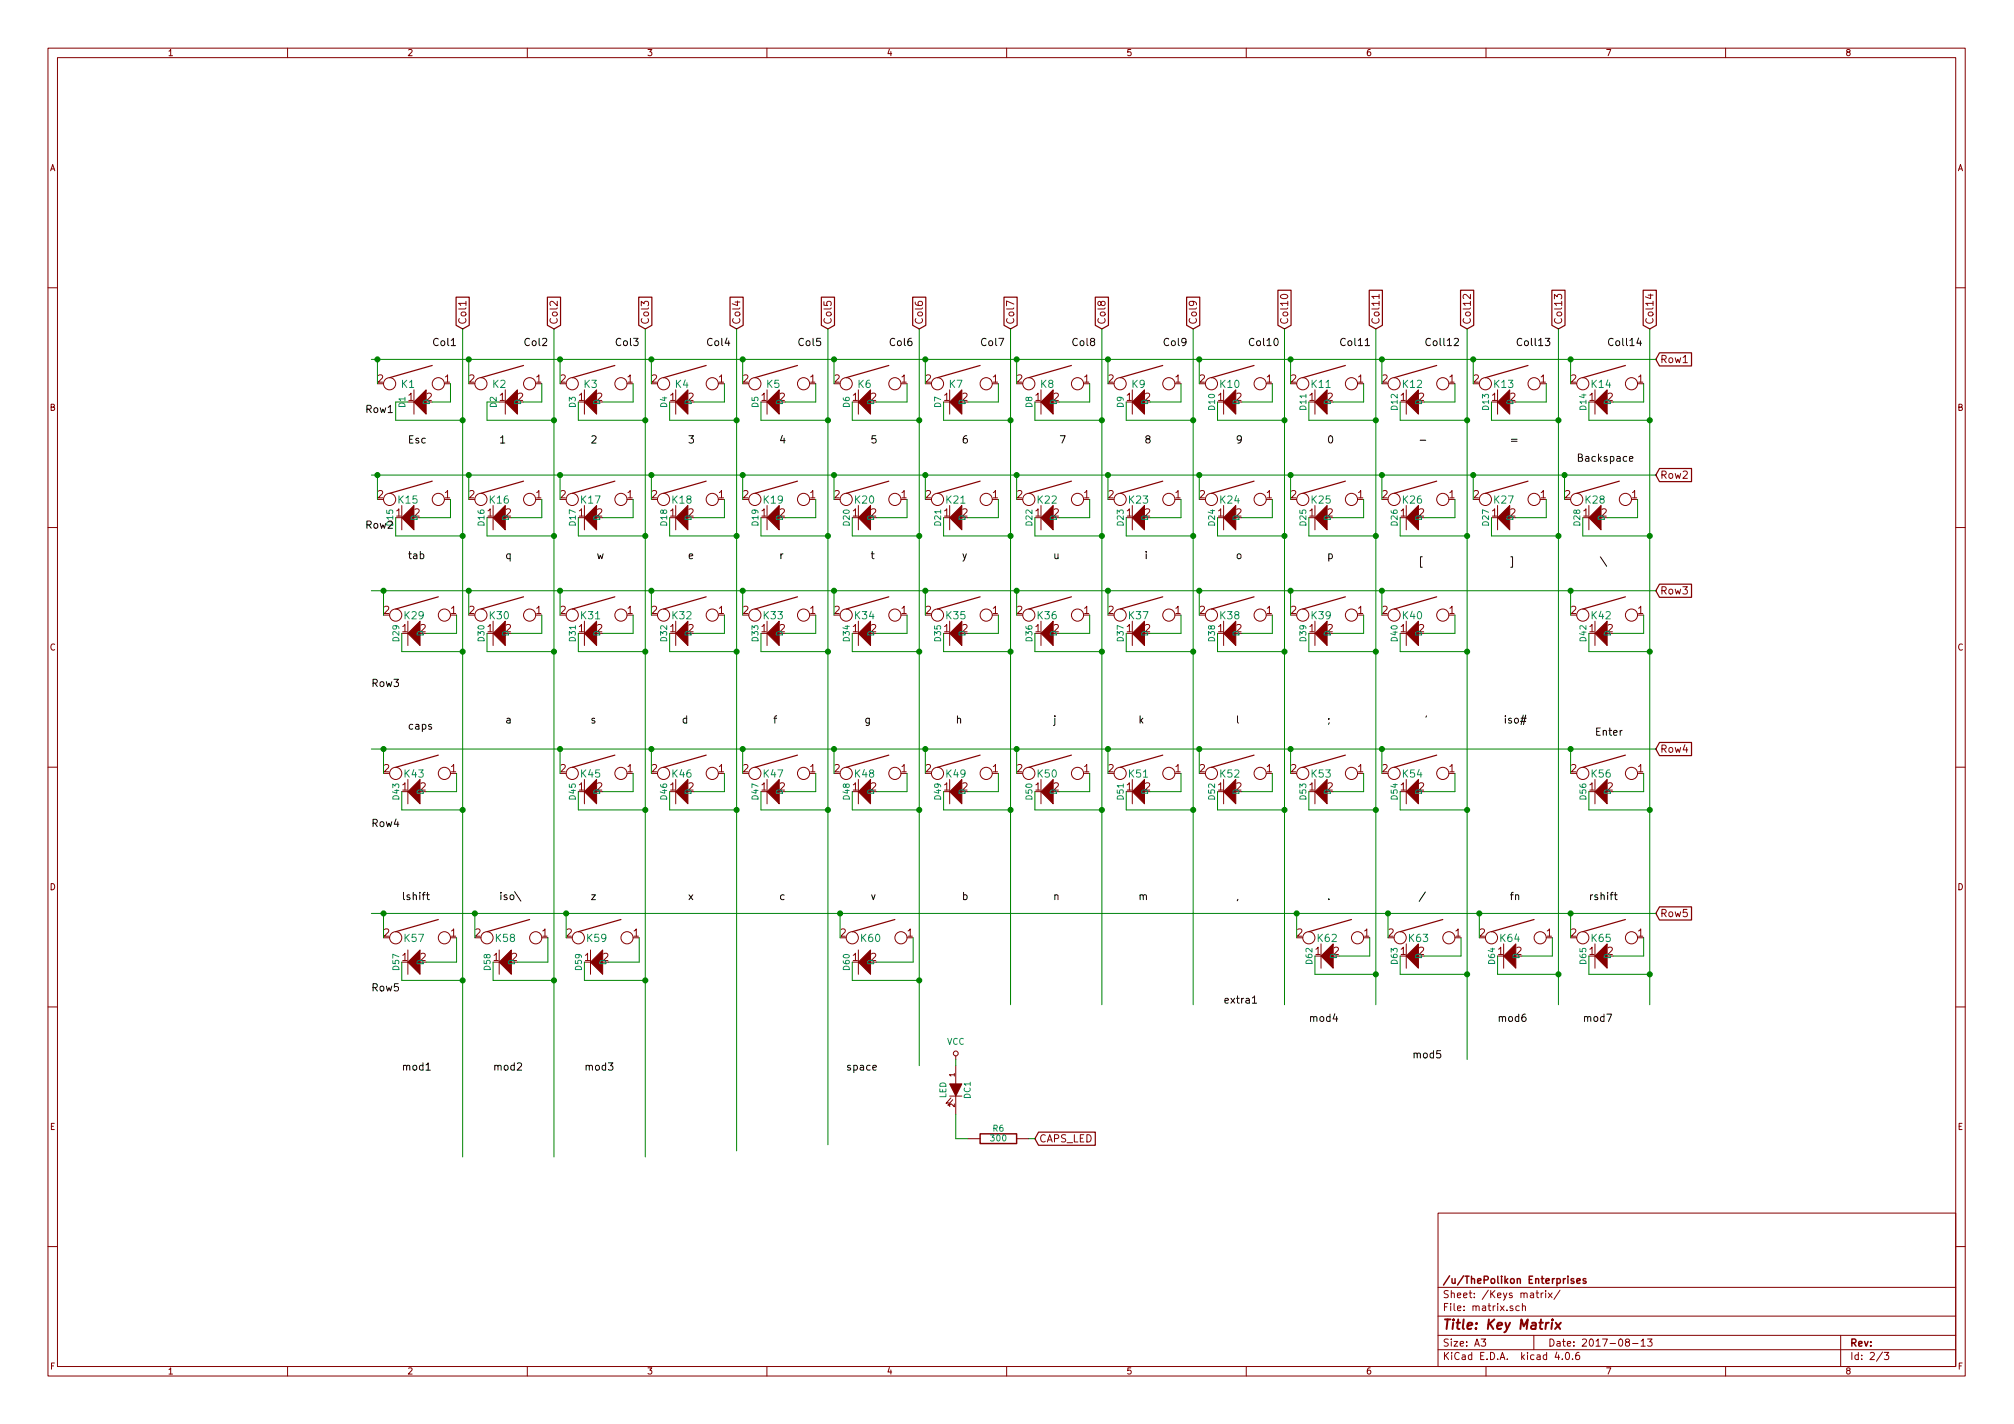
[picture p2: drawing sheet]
<svg xmlns="http://www.w3.org/2000/svg" width="420mm" height="297mm" viewBox="0 0 420 297" stroke-linecap="round" stroke-linejoin="round" font-family="sans-serif">
<defs><g id="words">
<text font-size="2.8" fill="#840000" x="301" y="277.3">Title: Key Matrix</text>
<g font-size="2.1" fill="#840000">
<text x="97.3" y="67.7" transform="rotate(-90 97.3 67.7)">Col1</text>
<text x="116.3" y="67.7" transform="rotate(-90 116.3 67.7)">Col2</text>
<text x="135.4" y="67.7" transform="rotate(-90 135.4 67.7)">Col3</text>
<text x="154.4" y="67.7" transform="rotate(-90 154.4 67.7)">Col4</text>
<text x="173.5" y="67.7" transform="rotate(-90 173.5 67.7)">Col5</text>
<text x="192.5" y="67.7" transform="rotate(-90 192.5 67.7)">Col6</text>
<text x="211.6" y="67.7" transform="rotate(-90 211.6 67.7)">Col7</text>
<text x="230.6" y="67.7" transform="rotate(-90 230.6 67.7)">Col8</text>
<text x="249.7" y="67.7" transform="rotate(-90 249.7 67.7)">Col9</text>
<text x="268.7" y="67.7" transform="rotate(-90 268.7 67.7)">Col10</text>
<text x="287.8" y="67.7" transform="rotate(-90 287.8 67.7)">Col11</text>
<text x="306.8" y="67.7" transform="rotate(-90 306.8 67.7)">Col12</text>
<text x="325.9" y="67.7" transform="rotate(-90 325.9 67.7)">Col13</text>
<text x="344.9" y="67.7" transform="rotate(-90 344.9 67.7)">Col14</text>
<text x="346.4" y="75.7">Row1</text>
<text x="78.8" y="79.8">2</text>
<text x="85.1" y="83.6">1</text>
<text x="89" y="83.6">2</text>
<text x="92.8" y="79.8">1</text>
<text x="97.8" y="79.8">2</text>
<text x="104.2" y="83.6">1</text>
<text x="108" y="83.6">2</text>
<text x="111.8" y="79.8">1</text>
<text x="116.9" y="79.8">2</text>
<text x="120.7" y="83.6">1</text>
<text x="124.5" y="83.6">2</text>
<text x="130.9" y="79.8">1</text>
<text x="135.9" y="79.8">2</text>
<text x="139.8" y="83.6">1</text>
<text x="143.6" y="83.6">2</text>
<text x="149.9" y="79.8">1</text>
<text x="155" y="79.8">2</text>
<text x="158.8" y="83.6">1</text>
<text x="162.6" y="83.6">2</text>
<text x="169" y="79.8">1</text>
<text x="174" y="79.8">2</text>
<text x="177.9" y="83.6">1</text>
<text x="181.7" y="83.6">2</text>
<text x="188" y="79.8">1</text>
<text x="193.1" y="79.8">2</text>
<text x="196.9" y="83.6">1</text>
<text x="200.7" y="83.6">2</text>
<text x="207.1" y="79.8">1</text>
<text x="212.1" y="79.8">2</text>
<text x="216" y="83.6">1</text>
<text x="219.8" y="83.6">2</text>
<text x="226.1" y="79.8">1</text>
<text x="231.2" y="79.8">2</text>
<text x="235" y="83.6">1</text>
<text x="238.8" y="83.6">2</text>
<text x="245.2" y="79.8">1</text>
<text x="250.2" y="79.8">2</text>
<text x="254.1" y="83.6">1</text>
<text x="257.9" y="83.6">2</text>
<text x="264.2" y="79.8">1</text>
<text x="269.3" y="79.8">2</text>
<text x="273.1" y="83.6">1</text>
<text x="276.9" y="83.6">2</text>
<text x="283.3" y="79.8">1</text>
<text x="288.3" y="79.8">2</text>
<text x="292.2" y="83.6">1</text>
<text x="296" y="83.6">2</text>
<text x="302.3" y="79.8">1</text>
<text x="307.4" y="79.8">2</text>
<text x="311.2" y="83.6">1</text>
<text x="315" y="83.6">2</text>
<text x="321.4" y="79.8">1</text>
<text x="327.7" y="79.8">2</text>
<text x="331.5" y="83.6">1</text>
<text x="335.3" y="83.6">2</text>
<text x="341.7" y="79.8">1</text>
<text x="346.4" y="99.9">Row2</text>
<text x="78.8" y="103.9">2</text>
<text x="82.6" y="107.7">1</text>
<text x="86.4" y="107.7">2</text>
<text x="92.8" y="103.9">1</text>
<text x="97.8" y="103.9">2</text>
<text x="101.7" y="107.7">1</text>
<text x="105.5" y="107.7">2</text>
<text x="111.8" y="103.9">1</text>
<text x="116.9" y="103.9">2</text>
<text x="120.7" y="107.7">1</text>
<text x="124.5" y="107.7">2</text>
<text x="130.9" y="103.9">1</text>
<text x="135.9" y="103.9">2</text>
<text x="139.8" y="107.7">1</text>
<text x="143.6" y="107.7">2</text>
<text x="149.9" y="103.9">1</text>
<text x="155" y="103.9">2</text>
<text x="158.8" y="107.7">1</text>
<text x="162.6" y="107.7">2</text>
<text x="169" y="103.9">1</text>
<text x="174" y="103.9">2</text>
<text x="177.9" y="107.7">1</text>
<text x="181.7" y="107.7">2</text>
<text x="188" y="103.9">1</text>
<text x="193.1" y="103.9">2</text>
<text x="196.9" y="107.7">1</text>
<text x="200.7" y="107.7">2</text>
<text x="207.1" y="103.9">1</text>
<text x="212.1" y="103.9">2</text>
<text x="216" y="107.7">1</text>
<text x="219.8" y="107.7">2</text>
<text x="226.1" y="103.9">1</text>
<text x="231.2" y="103.9">2</text>
<text x="235" y="107.7">1</text>
<text x="238.8" y="107.7">2</text>
<text x="245.2" y="103.9">1</text>
<text x="250.2" y="103.9">2</text>
<text x="254.1" y="107.7">1</text>
<text x="257.9" y="107.7">2</text>
<text x="264.2" y="103.9">1</text>
<text x="269.3" y="103.9">2</text>
<text x="273.1" y="107.7">1</text>
<text x="276.9" y="107.7">2</text>
<text x="283.3" y="103.9">1</text>
<text x="288.3" y="103.9">2</text>
<text x="292.2" y="107.7">1</text>
<text x="296" y="107.7">2</text>
<text x="302.3" y="103.9">1</text>
<text x="307.4" y="103.9">2</text>
<text x="311.2" y="107.7">1</text>
<text x="315" y="107.7">2</text>
<text x="321.4" y="103.9">1</text>
<text x="326.4" y="103.9">2</text>
<text x="330.3" y="107.7">1</text>
<text x="334.1" y="107.7">2</text>
<text x="340.4" y="103.9">1</text>
<text x="346.4" y="124">Row3</text>
<text x="80.1" y="128.1">2</text>
<text x="83.9" y="131.9">1</text>
<text x="87.7" y="131.9">2</text>
<text x="94" y="128.1">1</text>
<text x="97.8" y="128.1">2</text>
<text x="101.7" y="131.9">1</text>
<text x="105.5" y="131.9">2</text>
<text x="111.8" y="128.1">1</text>
<text x="116.9" y="128.1">2</text>
<text x="120.7" y="131.9">1</text>
<text x="124.5" y="131.9">2</text>
<text x="130.9" y="128.1">1</text>
<text x="135.9" y="128.1">2</text>
<text x="139.8" y="131.9">1</text>
<text x="143.6" y="131.9">2</text>
<text x="149.9" y="128.1">1</text>
<text x="155" y="128.1">2</text>
<text x="158.8" y="131.9">1</text>
<text x="162.6" y="131.9">2</text>
<text x="169" y="128.1">1</text>
<text x="174" y="128.1">2</text>
<text x="177.9" y="131.9">1</text>
<text x="181.7" y="131.9">2</text>
<text x="188" y="128.1">1</text>
<text x="193.1" y="128.1">2</text>
<text x="196.9" y="131.9">1</text>
<text x="200.7" y="131.9">2</text>
<text x="207.1" y="128.1">1</text>
<text x="212.1" y="128.1">2</text>
<text x="216" y="131.9">1</text>
<text x="219.8" y="131.9">2</text>
<text x="226.1" y="128.1">1</text>
<text x="231.2" y="128.1">2</text>
<text x="235" y="131.9">1</text>
<text x="238.8" y="131.9">2</text>
<text x="245.2" y="128.1">1</text>
<text x="250.2" y="128.1">2</text>
<text x="254.1" y="131.9">1</text>
<text x="257.9" y="131.9">2</text>
<text x="264.2" y="128.1">1</text>
<text x="269.3" y="128.1">2</text>
<text x="273.1" y="131.9">1</text>
<text x="276.9" y="131.9">2</text>
<text x="283.3" y="128.1">1</text>
<text x="288.3" y="128.1">2</text>
<text x="292.2" y="131.9">1</text>
<text x="296" y="131.9">2</text>
<text x="302.3" y="128.1">1</text>
<text x="327.7" y="128.1">2</text>
<text x="331.5" y="131.9">1</text>
<text x="335.3" y="131.9">2</text>
<text x="341.7" y="128.1">1</text>
<text x="80.1" y="161.1">2</text>
<text x="94" y="161.1">1</text>
<text x="116.9" y="161.1">2</text>
<text x="130.9" y="161.1">1</text>
<text x="135.9" y="161.1">2</text>
<text x="149.9" y="161.1">1</text>
<text x="155" y="161.1">2</text>
<text x="169" y="161.1">1</text>
<text x="174" y="161.1">2</text>
<text x="188" y="161.1">1</text>
<text x="193.1" y="161.1">2</text>
<text x="207.1" y="161.1">1</text>
<text x="212.1" y="161.1">2</text>
<text x="226.1" y="161.1">1</text>
<text x="231.2" y="161.1">2</text>
<text x="245.2" y="161.1">1</text>
<text x="250.2" y="161.1">2</text>
<text x="264.2" y="161.1">1</text>
<text x="269.3" y="161.1">2</text>
<text x="283.3" y="161.1">1</text>
<text x="288.3" y="161.1">2</text>
<text x="302.3" y="161.1">1</text>
<text x="327.7" y="161.1">2</text>
<text x="341.7" y="161.1">1</text>
<text x="346.4" y="157">Row4</text>
<text x="83.9" y="164.9">1</text>
<text x="87.7" y="164.9">2</text>
<text x="120.7" y="164.9">1</text>
<text x="124.5" y="164.9">2</text>
<text x="139.8" y="164.9">1</text>
<text x="143.6" y="164.9">2</text>
<text x="158.8" y="164.9">1</text>
<text x="162.6" y="164.9">2</text>
<text x="177.9" y="164.9">1</text>
<text x="181.7" y="164.9">2</text>
<text x="196.9" y="164.9">1</text>
<text x="200.7" y="164.9">2</text>
<text x="216" y="164.9">1</text>
<text x="219.8" y="164.9">2</text>
<text x="235" y="164.9">1</text>
<text x="238.8" y="164.9">2</text>
<text x="254.1" y="164.9">1</text>
<text x="257.9" y="164.9">2</text>
<text x="273.1" y="164.9">1</text>
<text x="276.9" y="164.9">2</text>
<text x="292.2" y="164.9">1</text>
<text x="296" y="164.9">2</text>
<text x="331.5" y="164.9">1</text>
<text x="335.3" y="164.9">2</text>
<text x="346.4" y="191.3">Row5</text>
<text x="80.1" y="195.4">2</text>
<text x="94" y="195.4">1</text>
<text x="99.1" y="195.4">2</text>
<text x="113.1" y="195.4">1</text>
<text x="118.2" y="195.4">2</text>
<text x="132.1" y="195.4">1</text>
<text x="175.3" y="195.4">2</text>
<text x="189.3" y="195.4">1</text>
<text x="270.6" y="195.4">2</text>
<text x="284.5" y="195.4">1</text>
<text x="289.6" y="195.4">2</text>
<text x="303.6" y="195.4">1</text>
<text x="308.7" y="195.4">2</text>
<text x="322.6" y="195.4">1</text>
<text x="327.7" y="195.4">2</text>
<text x="341.7" y="195.4">1</text>
<text x="83.9" y="200.4">1</text>
<text x="87.7" y="200.4">2</text>
<text x="102.9" y="200.4">1</text>
<text x="106.7" y="200.4">2</text>
<text x="122" y="200.4">1</text>
<text x="125.8" y="200.4">2</text>
<text x="177.9" y="200.4">1</text>
<text x="181.7" y="200.4">2</text>
<text x="274.4" y="199.2">1</text>
<text x="278.2" y="199.2">2</text>
<text x="292.2" y="199.2">1</text>
<text x="296" y="199.2">2</text>
<text x="312.5" y="199.2">1</text>
<text x="316.3" y="199.2">2</text>
<text x="331.5" y="199.2">1</text>
<text x="335.3" y="199.2">2</text>
<text x="216.8" y="238.3">CAPS_LED</text>
<text x="301" y="267.8">/u/ThePolikon Enterprises</text>
<text x="301" y="273.5">File: matrix.sch</text>
<text x="301" y="270.8">Sheet: /Keys matrix/</text>
<text x="301" y="280.9">Size: A3</text>
<text x="323" y="280.9">Date: 2017-08-13</text>
<text x="386" y="280.9">Rev:</text>
<text x="301" y="283.7">KiCad E.D.A. kicad 4.0.6</text>
<text x="386" y="283.7">Id: 2/3</text>
</g>
<g font-size="2.1">
<text x="90.2" y="72.2">Col1</text>
<text x="109.2" y="72.2">Col2</text>
<text x="128.3" y="72.2">Col3</text>
<text x="147.3" y="72.2">Col4</text>
<text x="166.4" y="72.2">Col5</text>
<text x="185.4" y="72.2">Col6</text>
<text x="204.5" y="72.2">Col7</text>
<text x="223.5" y="72.2">Col8</text>
<text x="242.6" y="72.2">Col9</text>
<text x="260.3" y="72.2">Col10</text>
<text x="279.4" y="72.2">Col11</text>
<text x="297.2" y="72.2">Coll12</text>
<text x="316.2" y="72.2">Coll13</text>
<text x="335.3" y="72.2">Coll14</text>
<text x="76.2" y="86.1">Row1</text>
<text x="85.1" y="92.5">Esc</text>
<text x="104.1" y="92.5">1</text>
<text x="123.2" y="92.5">2</text>
<text x="143.5" y="92.5">3</text>
<text x="162.6" y="92.5">4</text>
<text x="181.6" y="92.5">5</text>
<text x="200.7" y="92.5">6</text>
<text x="221" y="92.5">7</text>
<text x="238.8" y="92.5">8</text>
<text x="257.8" y="92.5">9</text>
<text x="276.9" y="92.5">0</text>
<text x="315" y="92.5">=</text>
<text x="328.9" y="96.3">Backspace</text>
<text x="76.2" y="110.3">Row2</text>
<text x="85.1" y="116.6">tab</text>
<text x="105.4" y="116.6">q</text>
<text x="124.5" y="116.6">w</text>
<text x="143.5" y="116.6">e</text>
<text x="162.6" y="116.6">r</text>
<text x="181.6" y="116.6">t</text>
<text x="200.7" y="116.6">y</text>
<text x="219.7" y="116.6">u</text>
<text x="238.8" y="116.6">i</text>
<text x="257.8" y="116.6">o</text>
<text x="276.9" y="116.6">p</text>
<text x="295.9" y="117.9">[</text>
<text x="315" y="117.9">]</text>
<text x="334" y="117.9">\</text>
<text x="77.5" y="143.3">Row3</text>
<text x="85.1" y="152.2">caps</text>
<text x="105.4" y="150.9">a</text>
<text x="123.2" y="150.9">s</text>
<text x="142.2" y="150.9">d</text>
<text x="161.3" y="150.9">f</text>
<text x="180.3" y="150.9">g</text>
<text x="199.4" y="150.9">h</text>
<text x="219.7" y="150.9">j</text>
<text x="237.5" y="150.9">k</text>
<text x="257.8" y="150.9">l</text>
<text x="276.9" y="150.9">;</text>
<text x="297.2" y="150.9">'</text>
<text x="313.7" y="150.9">iso#</text>
<text x="332.7" y="153.5">Enter</text>
<text x="77.5" y="172.5">Row4</text>
<text x="83.8" y="187.7">lshift</text>
<text x="104.1" y="187.7">iso\</text>
<text x="123.2" y="187.7">z</text>
<text x="143.5" y="187.7">x</text>
<text x="162.6" y="187.7">c</text>
<text x="181.6" y="187.7">v</text>
<text x="200.7" y="187.7">b</text>
<text x="219.7" y="187.7">n</text>
<text x="237.5" y="187.7">m</text>
<text x="257.8" y="187.7">,</text>
<text x="276.9" y="187.7">.</text>
<text x="315" y="187.7">fn</text>
<text x="331.5" y="187.7">rshift</text>
<text x="77.5" y="206.8">Row5</text>
<text x="255.3" y="209.3">extra1</text>
<text x="273" y="213.1">mod4</text>
<text x="312.4" y="213.1">mod6</text>
<text x="330.2" y="213.1">mod7</text>
<text x="294.6" y="220.8">mod5</text>
<text x="83.8" y="223.3">mod1</text>
<text x="102.9" y="223.3">mod2</text>
<text x="121.9" y="223.3">mod3</text>
<text x="176.5" y="223.3">space</text>
</g>
<g font-size="2.1" fill="#008484">
<text x="83.7" y="80.9">K1</text>
<text x="102.8" y="80.9">K2</text>
<text x="121.8" y="80.9">K3</text>
<text x="140.9" y="80.9">K4</text>
<text x="159.9" y="80.9">K5</text>
<text x="179" y="80.9">K6</text>
<text x="198" y="80.9">K7</text>
<text x="217.1" y="80.9">K8</text>
<text x="236.1" y="80.9">K9</text>
<text x="254.6" y="80.9">K10</text>
<text x="273.7" y="80.9">K11</text>
<text x="292.7" y="80.9">K12</text>
<text x="311.8" y="80.9">K13</text>
<text x="332.1" y="80.9">K14</text>
<text x="83.2" y="105">K15</text>
<text x="102.2" y="105">K16</text>
<text x="121.3" y="105">K17</text>
<text x="140.3" y="105">K18</text>
<text x="159.4" y="105">K19</text>
<text x="178.4" y="105">K20</text>
<text x="197.5" y="105">K21</text>
<text x="216.5" y="105">K22</text>
<text x="235.6" y="105">K23</text>
<text x="254.6" y="105">K24</text>
<text x="273.7" y="105">K25</text>
<text x="292.7" y="105">K26</text>
<text x="311.8" y="105">K27</text>
<text x="330.8" y="105">K28</text>
<text x="84.4" y="129.2">K29</text>
<text x="102.2" y="129.2">K30</text>
<text x="121.3" y="129.2">K31</text>
<text x="140.3" y="129.2">K32</text>
<text x="159.4" y="129.2">K33</text>
<text x="178.4" y="129.2">K34</text>
<text x="197.5" y="129.2">K35</text>
<text x="216.5" y="129.2">K36</text>
<text x="235.6" y="129.2">K37</text>
<text x="254.6" y="129.2">K38</text>
<text x="273.7" y="129.2">K39</text>
<text x="292.7" y="129.2">K40</text>
<text x="332.1" y="129.2">K42</text>
<text x="84.4" y="162.2">K43</text>
<text x="121.3" y="162.2">K45</text>
<text x="140.3" y="162.2">K46</text>
<text x="159.4" y="162.2">K47</text>
<text x="178.4" y="162.2">K48</text>
<text x="197.5" y="162.2">K49</text>
<text x="216.5" y="162.2">K50</text>
<text x="235.6" y="162.2">K51</text>
<text x="254.6" y="162.2">K52</text>
<text x="273.7" y="162.2">K53</text>
<text x="292.7" y="162.2">K54</text>
<text x="332.1" y="162.2">K56</text>
<text x="84.4" y="196.5">K57</text>
<text x="103.5" y="196.5">K58</text>
<text x="122.5" y="196.5">K59</text>
<text x="179.7" y="196.5">K60</text>
<text x="274.9" y="196.5">K62</text>
<text x="294" y="196.5">K63</text>
<text x="313" y="196.5">K64</text>
<text x="332.1" y="196.5">K65</text>
</g>
<g font-size="1.8" fill="#840000">
<text x="35" y="11.7">1</text>
<text x="85" y="11.7">2</text>
<text x="135" y="11.7">3</text>
<text x="185" y="11.7">4</text>
<text x="235" y="11.7">5</text>
<text x="285" y="11.7">6</text>
<text x="335" y="11.7">7</text>
<text x="385" y="11.7">8</text>
<text x="10.4" y="35.7">A</text>
<text x="408.4" y="35.7">A</text>
<text x="10.4" y="85.7">B</text>
<text x="408.4" y="85.7">B</text>
<text x="10.4" y="135.7">C</text>
<text x="408.4" y="135.7">C</text>
<text x="10.4" y="185.7">D</text>
<text x="408.4" y="185.7">D</text>
<text x="10.4" y="235.7">E</text>
<text x="408.4" y="235.7">E</text>
<text x="10.5" y="285.7">F</text>
<text x="35" y="286.7">1</text>
<text x="85" y="286.7">2</text>
<text x="135" y="286.7">3</text>
<text x="185" y="286.7">4</text>
<text x="235" y="286.7">5</text>
<text x="285" y="286.7">6</text>
<text x="335" y="286.7">7</text>
<text x="385" y="286.7">8</text>
<text x="408.5" y="285.7">F</text>
</g>
<g font-size="1.8" fill="#008484">
<text x="84.5" y="85" transform="rotate(-90 84.5 85)">D1</text>
<text x="89.6" y="84.5" transform="rotate(-90 89.6 84.5)">D</text>
<text x="103.6" y="85" transform="rotate(-90 103.6 85)">D2</text>
<text x="108.7" y="84.5" transform="rotate(-90 108.7 84.5)">D</text>
<text x="120.1" y="85" transform="rotate(-90 120.1 85)">D3</text>
<text x="125.2" y="84.5" transform="rotate(-90 125.2 84.5)">D</text>
<text x="139.1" y="85" transform="rotate(-90 139.1 85)">D4</text>
<text x="144.2" y="84.5" transform="rotate(-90 144.2 84.5)">D</text>
<text x="158.2" y="85" transform="rotate(-90 158.2 85)">D5</text>
<text x="163.3" y="84.5" transform="rotate(-90 163.3 84.5)">D</text>
<text x="177.2" y="85" transform="rotate(-90 177.2 85)">D6</text>
<text x="182.3" y="84.5" transform="rotate(-90 182.3 84.5)">D</text>
<text x="196.3" y="85" transform="rotate(-90 196.3 85)">D7</text>
<text x="201.4" y="84.5" transform="rotate(-90 201.4 84.5)">D</text>
<text x="215.3" y="85" transform="rotate(-90 215.3 85)">D8</text>
<text x="220.4" y="84.5" transform="rotate(-90 220.4 84.5)">D</text>
<text x="234.4" y="85" transform="rotate(-90 234.4 85)">D9</text>
<text x="239.5" y="84.5" transform="rotate(-90 239.5 84.5)">D</text>
<text x="253.4" y="85.5" transform="rotate(-90 253.4 85.5)">D10</text>
<text x="258.5" y="84.5" transform="rotate(-90 258.5 84.5)">D</text>
<text x="272.5" y="85.5" transform="rotate(-90 272.5 85.5)">D11</text>
<text x="277.6" y="84.5" transform="rotate(-90 277.6 84.5)">D</text>
<text x="291.5" y="85.5" transform="rotate(-90 291.5 85.5)">D12</text>
<text x="296.6" y="84.5" transform="rotate(-90 296.6 84.5)">D</text>
<text x="310.6" y="85.5" transform="rotate(-90 310.6 85.5)">D13</text>
<text x="315.7" y="84.5" transform="rotate(-90 315.7 84.5)">D</text>
<text x="330.9" y="85.5" transform="rotate(-90 330.9 85.5)">D14</text>
<text x="336" y="84.5" transform="rotate(-90 336 84.5)">D</text>
<text x="82" y="109.6" transform="rotate(-90 82 109.6)">D15</text>
<text x="87.1" y="108.6" transform="rotate(-90 87.1 108.6)">D</text>
<text x="101" y="109.6" transform="rotate(-90 101 109.6)">D16</text>
<text x="106.1" y="108.6" transform="rotate(-90 106.1 108.6)">D</text>
<text x="120.1" y="109.6" transform="rotate(-90 120.1 109.6)">D17</text>
<text x="125.2" y="108.6" transform="rotate(-90 125.2 108.6)">D</text>
<text x="139.1" y="109.6" transform="rotate(-90 139.1 109.6)">D18</text>
<text x="144.2" y="108.6" transform="rotate(-90 144.2 108.6)">D</text>
<text x="158.2" y="109.6" transform="rotate(-90 158.2 109.6)">D19</text>
<text x="163.3" y="108.6" transform="rotate(-90 163.3 108.6)">D</text>
<text x="177.2" y="109.6" transform="rotate(-90 177.2 109.6)">D20</text>
<text x="182.3" y="108.6" transform="rotate(-90 182.3 108.6)">D</text>
<text x="196.3" y="109.6" transform="rotate(-90 196.3 109.6)">D21</text>
<text x="201.4" y="108.6" transform="rotate(-90 201.4 108.6)">D</text>
<text x="215.3" y="109.6" transform="rotate(-90 215.3 109.6)">D22</text>
<text x="220.4" y="108.6" transform="rotate(-90 220.4 108.6)">D</text>
<text x="234.4" y="109.6" transform="rotate(-90 234.4 109.6)">D23</text>
<text x="239.5" y="108.6" transform="rotate(-90 239.5 108.6)">D</text>
<text x="253.4" y="109.6" transform="rotate(-90 253.4 109.6)">D24</text>
<text x="258.5" y="108.6" transform="rotate(-90 258.5 108.6)">D</text>
<text x="272.5" y="109.6" transform="rotate(-90 272.5 109.6)">D25</text>
<text x="277.6" y="108.6" transform="rotate(-90 277.6 108.6)">D</text>
<text x="291.5" y="109.6" transform="rotate(-90 291.5 109.6)">D26</text>
<text x="296.6" y="108.6" transform="rotate(-90 296.6 108.6)">D</text>
<text x="310.6" y="109.6" transform="rotate(-90 310.6 109.6)">D27</text>
<text x="315.7" y="108.6" transform="rotate(-90 315.7 108.6)">D</text>
<text x="329.6" y="109.6" transform="rotate(-90 329.6 109.6)">D28</text>
<text x="334.7" y="108.6" transform="rotate(-90 334.7 108.6)">D</text>
<text x="83.3" y="133.7" transform="rotate(-90 83.3 133.7)">D29</text>
<text x="88.3" y="132.8" transform="rotate(-90 88.3 132.8)">D</text>
<text x="101" y="133.7" transform="rotate(-90 101 133.7)">D30</text>
<text x="106.1" y="132.8" transform="rotate(-90 106.1 132.8)">D</text>
<text x="120.1" y="133.7" transform="rotate(-90 120.1 133.7)">D31</text>
<text x="125.2" y="132.8" transform="rotate(-90 125.2 132.8)">D</text>
<text x="139.1" y="133.7" transform="rotate(-90 139.1 133.7)">D32</text>
<text x="144.2" y="132.8" transform="rotate(-90 144.2 132.8)">D</text>
<text x="158.2" y="133.7" transform="rotate(-90 158.2 133.7)">D33</text>
<text x="163.3" y="132.8" transform="rotate(-90 163.3 132.8)">D</text>
<text x="177.2" y="133.7" transform="rotate(-90 177.2 133.7)">D34</text>
<text x="182.3" y="132.8" transform="rotate(-90 182.3 132.8)">D</text>
<text x="196.3" y="133.7" transform="rotate(-90 196.3 133.7)">D35</text>
<text x="201.4" y="132.8" transform="rotate(-90 201.4 132.8)">D</text>
<text x="215.3" y="133.7" transform="rotate(-90 215.3 133.7)">D36</text>
<text x="220.4" y="132.8" transform="rotate(-90 220.4 132.8)">D</text>
<text x="234.4" y="133.7" transform="rotate(-90 234.4 133.7)">D37</text>
<text x="239.5" y="132.8" transform="rotate(-90 239.5 132.8)">D</text>
<text x="253.4" y="133.7" transform="rotate(-90 253.4 133.7)">D38</text>
<text x="258.5" y="132.8" transform="rotate(-90 258.5 132.8)">D</text>
<text x="272.5" y="133.7" transform="rotate(-90 272.5 133.7)">D39</text>
<text x="277.6" y="132.8" transform="rotate(-90 277.6 132.8)">D</text>
<text x="291.5" y="133.7" transform="rotate(-90 291.5 133.7)">D40</text>
<text x="296.6" y="132.8" transform="rotate(-90 296.6 132.8)">D</text>
<text x="330.9" y="133.7" transform="rotate(-90 330.9 133.7)">D42</text>
<text x="336" y="132.8" transform="rotate(-90 336 132.8)">D</text>
<text x="83.3" y="166.8" transform="rotate(-90 83.3 166.8)">D43</text>
<text x="88.3" y="165.8" transform="rotate(-90 88.3 165.8)">D</text>
<text x="120.1" y="166.8" transform="rotate(-90 120.1 166.8)">D45</text>
<text x="125.2" y="165.8" transform="rotate(-90 125.2 165.8)">D</text>
<text x="139.1" y="166.8" transform="rotate(-90 139.1 166.8)">D46</text>
<text x="144.2" y="165.8" transform="rotate(-90 144.2 165.8)">D</text>
<text x="158.2" y="166.8" transform="rotate(-90 158.2 166.8)">D47</text>
<text x="163.3" y="165.8" transform="rotate(-90 163.3 165.8)">D</text>
<text x="177.2" y="166.8" transform="rotate(-90 177.2 166.8)">D48</text>
<text x="182.3" y="165.8" transform="rotate(-90 182.3 165.8)">D</text>
<text x="196.3" y="166.8" transform="rotate(-90 196.3 166.8)">D49</text>
<text x="201.4" y="165.8" transform="rotate(-90 201.4 165.8)">D</text>
<text x="215.3" y="166.8" transform="rotate(-90 215.3 166.8)">D50</text>
<text x="220.4" y="165.8" transform="rotate(-90 220.4 165.8)">D</text>
<text x="234.4" y="166.8" transform="rotate(-90 234.4 166.8)">D51</text>
<text x="239.5" y="165.8" transform="rotate(-90 239.5 165.8)">D</text>
<text x="253.4" y="166.8" transform="rotate(-90 253.4 166.8)">D52</text>
<text x="258.5" y="165.8" transform="rotate(-90 258.5 165.8)">D</text>
<text x="272.5" y="166.8" transform="rotate(-90 272.5 166.8)">D53</text>
<text x="277.6" y="165.8" transform="rotate(-90 277.6 165.8)">D</text>
<text x="291.5" y="166.8" transform="rotate(-90 291.5 166.8)">D54</text>
<text x="296.6" y="165.8" transform="rotate(-90 296.6 165.8)">D</text>
<text x="330.9" y="166.8" transform="rotate(-90 330.9 166.8)">D56</text>
<text x="336" y="165.8" transform="rotate(-90 336 165.8)">D</text>
<text x="83.3" y="202.3" transform="rotate(-90 83.3 202.3)">D57</text>
<text x="88.3" y="201.3" transform="rotate(-90 88.3 201.3)">D</text>
<text x="102.3" y="202.3" transform="rotate(-90 102.3 202.3)">D58</text>
<text x="107.4" y="201.3" transform="rotate(-90 107.4 201.3)">D</text>
<text x="121.4" y="202.3" transform="rotate(-90 121.4 202.3)">D59</text>
<text x="126.4" y="201.3" transform="rotate(-90 126.4 201.3)">D</text>
<text x="177.2" y="202.3" transform="rotate(-90 177.2 202.3)">D60</text>
<text x="182.3" y="201.3" transform="rotate(-90 182.3 201.3)">D</text>
<text x="273.8" y="201.1" transform="rotate(-90 273.8 201.1)">D62</text>
<text x="278.8" y="200.1" transform="rotate(-90 278.8 200.1)">D</text>
<text x="291.5" y="201.1" transform="rotate(-90 291.5 201.1)">D63</text>
<text x="296.6" y="200.1" transform="rotate(-90 296.6 200.1)">D</text>
<text x="311.9" y="201.1" transform="rotate(-90 311.9 201.1)">D64</text>
<text x="316.9" y="200.1" transform="rotate(-90 316.9 200.1)">D</text>
<text x="330.9" y="201.1" transform="rotate(-90 330.9 201.1)">D65</text>
<text x="336" y="200.1" transform="rotate(-90 336 200.1)">D</text>
<text x="197.5" y="217.9">VCC</text>
<text x="197.4" y="229.1" transform="rotate(-90 197.4 229.1)">LED</text>
<text x="202.5" y="229.1" transform="rotate(-90 202.5 229.1)">DC1</text>
<text x="206.8" y="238.1">300</text>
<text x="207.2" y="236">R6</text>
</g>
<g font-size="1.4" fill="#840000">
<text x="199.1" y="224.6" transform="rotate(-90 199.1 224.6)">1</text>
<text x="199.1" y="230.9" transform="rotate(-90 199.1 230.9)">2</text>
</g>
</g></defs>
<g fill="none" stroke="#840000" stroke-width=".21">
<path d="M10 10h400v277h-400zM12 12h396v273.1h-396zM60 10v2M110 10v2M160 10v2M210 10v2M260 10v2M310 10v2M360 10v2M10 60h2M97.2 62.9v.8M267.3 61.6a.81 .81 0 0 1 1.4 .3 .86 .86 0 0 1-.8 .4 .86 .86 0 0 1-.8-.5z"/>
<path d="M287.7 61.4v.9M306.8 61.4v.9l-1.1-.9-.5 .3 .2 .6M324.3 62.3v-.9l.6 .5v-.3l.2-.2 .6 .1 .1 .2-.1 .6M344.3 61.3v1l-1-.4M408 60h2M86.4 81.3v5.1M105.4 81.3v5.1M121.9 81.3v5.1M141 81.3v5.1M160 81.3v5.1M179.1 81.3v5.1M198.1 81.3v5.1"/>
<path d="M217.2 81.3v5.1M236.2 81.3v5.1M255.3 81.3v5.1M274.3 81.3v5.1M293.4 81.3v5.1M312.4 81.3v5.1M332.7 81.3v5.1M10 110h2M83.8 105.4v5.1M102.9 105.4v5.1M121.9 105.4v5.1M141 105.4v5.1"/>
<path d="M160 105.4v5.1M179.1 105.4v5.1M198.1 105.4v5.1M217.2 105.4v5.1M236.2 105.4v5.1M255.3 105.4v5.1M274.3 105.4v5.1M293.4 105.4v5.1M312.4 105.4v5.1M331.5 105.4v5.1M408 110h2M85.1 129.6v5.1"/>
<path d="M102.9 129.6v5.1M121.9 129.6v5.1M141 129.6v5.1M160 129.6v5.1M179.1 129.6v5.1M198.1 129.6v5.1M217.2 129.6v5.1M236.2 129.6v5.1M255.3 129.6v5.1M274.3 129.6v5.1M293.4 129.6v5.1M332.7 129.6v5.1"/>
<path d="M10 160h2M85.1 162.6v5.1M121.9 162.6v5.1M141 162.6v5.1M160 162.6v5.1M179.1 162.6v5.1M198.1 162.6v5.1M217.2 162.6v5.1M236.2 162.6v5.1M255.3 162.6v5.1M274.3 162.6v5.1M293.4 162.6v5.1"/>
<path d="M332.7 162.6v5.1M408 160h2M85.1 198.2v5M104.1 198.2v5M123.2 198.2v5M179.1 198.2v5M275.6 196.9v5.1M293.4 196.9v5.1M313.7 196.9v5.1M332.7 196.9v5.1M10 210h2M408 210h2"/>
<path d="M198.1 228.6h2.6M198.4 229l-1 1.2 .6-.2M198.8 229.4l-1.1 1.1 .7-.1M199.4 220.3v.7M199.4 222.3v3.8M199.4 228.6v3.8M201.9 237.5h2.6M212.1 237.5h2.5M300 253h108v32.1h-108zM10 260h2M300 278.5h108M300 274.5h108"/>
<path d="M300 268.5h108M309 279.3h.9l-.5 .6 .5 .1v.7l-.2 .1-.7-.1M315.6 272.5l-.4-.1-.2 .2 .1 .2 .5 .2v.3h-.6M316.9 272.5l-.4-.1-.3 .3 .1 .6 .2 .1 .4-.1M317.6 272.5l.2-.1 .4 .1v.9M317.6 271.9v1.5M320 278.5v3M320.4 269.7h.6M320.6 269.2v1.3l.4 .2M321.5 269.7v1M321.9 269.7l-.4 .3M322.5 269.2v.2"/>
<path d="M322.5 269.7v1M323 269.7l.8 1M323.8 269.7l-.8 1M325.5 269.1l-1.3 2M339.4 279.9l-.3-.2 .1-.2 .2-.2 .4 .1 .2 .2-.1 .2-.5 .1-.3 .3v.3l.3 .3h.3l.3-.3v-.3l-.3-.3M342.4 279.7l.4-.4v1.5M343.7 279.3h1l-.6 .6 .5 .1v.7l-.2 .1-.7-.1M384 278.5v6.6M408 260h2M60 285.1v1.9M110 285.1v1.9M160 285.1v1.9"/>
<path d="M210 285.1v1.9M260 285.1v1.9M300 281.5h108M310 285.1v1.9M324.8 282l-.4 1.1h1M325.9 283.5v.1M326.7 282.3l.2-.2a.8 .8 0 0 1 .5 .8 .8 .8 0 0 1-.5 .7l-.3-.6zM328.1 283.5v.1M329.4 282.1l-.4 .1a1.11 1.11 0 0 0-.1 1.3l.4 .1 .2-.1 .1-.5-.3-.3h-.4l-.2 .3M340.6 280.2h1.1M342.4 280.8h.8M360 285.1v1.9"/>
<path d="M392.7 282l-1.2 2M393.1 282.1h.9l-.5 .6 .5 .1v.7l-.2 .1-.7-.1"/>
<circle cx="81.3" cy="80" r="1.27"/>
<circle cx="91.4" cy="80" r="1.27"/>
<circle cx="100.3" cy="80" r="1.27"/>
<circle cx="110.5" cy="80" r="1.27"/>
<circle cx="119.4" cy="80" r="1.27"/>
<circle cx="129.5" cy="80" r="1.27"/>
<circle cx="138.4" cy="80" r="1.27"/>
<circle cx="148.6" cy="80" r="1.27"/>
<circle cx="157.5" cy="80" r="1.27"/>
<circle cx="167.6" cy="80" r="1.27"/>
<circle cx="176.5" cy="80" r="1.27"/>
<circle cx="186.7" cy="80" r="1.27"/>
<circle cx="195.6" cy="80" r="1.27"/>
<circle cx="205.7" cy="80" r="1.27"/>
<circle cx="214.6" cy="80" r="1.27"/>
<circle cx="224.8" cy="80" r="1.27"/>
<circle cx="233.7" cy="80" r="1.27"/>
<circle cx="243.8" cy="80" r="1.27"/>
<circle cx="252.7" cy="80" r="1.27"/>
<circle cx="262.9" cy="80" r="1.27"/>
<circle cx="271.8" cy="80" r="1.27"/>
<circle cx="281.9" cy="80" r="1.27"/>
<circle cx="290.8" cy="80" r="1.27"/>
<circle cx="301" cy="80" r="1.27"/>
<circle cx="309.9" cy="80" r="1.27"/>
<circle cx="320" cy="80" r="1.27"/>
<circle cx="330.2" cy="80" r="1.27"/>
<circle cx="340.4" cy="80" r="1.27"/>
<circle cx="81.3" cy="104.2" r="1.27"/>
<circle cx="91.4" cy="104.2" r="1.27"/>
<circle cx="100.3" cy="104.2" r="1.27"/>
<circle cx="110.5" cy="104.2" r="1.27"/>
<circle cx="119.4" cy="104.2" r="1.27"/>
<circle cx="129.5" cy="104.2" r="1.27"/>
<circle cx="138.4" cy="104.2" r="1.27"/>
<circle cx="148.6" cy="104.2" r="1.27"/>
<circle cx="157.5" cy="104.2" r="1.27"/>
<circle cx="167.6" cy="104.2" r="1.27"/>
<circle cx="176.5" cy="104.2" r="1.27"/>
<circle cx="186.7" cy="104.2" r="1.27"/>
<circle cx="195.6" cy="104.2" r="1.27"/>
<circle cx="205.7" cy="104.2" r="1.27"/>
<circle cx="214.6" cy="104.2" r="1.27"/>
<circle cx="224.8" cy="104.2" r="1.27"/>
<circle cx="233.7" cy="104.2" r="1.27"/>
<circle cx="243.8" cy="104.2" r="1.27"/>
<circle cx="252.7" cy="104.2" r="1.27"/>
<circle cx="262.9" cy="104.2" r="1.27"/>
<circle cx="271.8" cy="104.2" r="1.27"/>
<circle cx="281.9" cy="104.2" r="1.27"/>
<circle cx="290.8" cy="104.2" r="1.27"/>
<circle cx="301" cy="104.2" r="1.27"/>
<circle cx="309.9" cy="104.2" r="1.27"/>
<circle cx="320" cy="104.2" r="1.27"/>
<circle cx="328.9" cy="104.2" r="1.27"/>
<circle cx="339.1" cy="104.2" r="1.27"/>
<circle cx="82.5" cy="128.3" r="1.27"/>
<circle cx="92.7" cy="128.3" r="1.27"/>
<circle cx="100.3" cy="128.3" r="1.27"/>
<circle cx="110.5" cy="128.3" r="1.27"/>
<circle cx="119.4" cy="128.3" r="1.27"/>
<circle cx="129.5" cy="128.3" r="1.27"/>
<circle cx="138.4" cy="128.3" r="1.27"/>
<circle cx="148.6" cy="128.3" r="1.27"/>
<circle cx="157.5" cy="128.3" r="1.27"/>
<circle cx="167.6" cy="128.3" r="1.27"/>
<circle cx="176.5" cy="128.3" r="1.27"/>
<circle cx="186.7" cy="128.3" r="1.27"/>
<circle cx="195.6" cy="128.3" r="1.27"/>
<circle cx="205.7" cy="128.3" r="1.27"/>
<circle cx="214.6" cy="128.3" r="1.27"/>
<circle cx="224.8" cy="128.3" r="1.27"/>
<circle cx="233.7" cy="128.3" r="1.27"/>
<circle cx="243.8" cy="128.3" r="1.27"/>
<circle cx="252.7" cy="128.3" r="1.27"/>
<circle cx="262.9" cy="128.3" r="1.27"/>
<circle cx="271.8" cy="128.3" r="1.27"/>
<circle cx="281.9" cy="128.3" r="1.27"/>
<circle cx="290.8" cy="128.3" r="1.27"/>
<circle cx="301" cy="128.3" r="1.27"/>
<circle cx="330.2" cy="128.3" r="1.27"/>
<circle cx="340.4" cy="128.3" r="1.27"/>
<circle cx="82.5" cy="161.3" r="1.27"/>
<circle cx="92.7" cy="161.3" r="1.27"/>
<circle cx="119.4" cy="161.3" r="1.27"/>
<circle cx="129.5" cy="161.3" r="1.27"/>
<circle cx="138.4" cy="161.3" r="1.27"/>
<circle cx="148.6" cy="161.3" r="1.27"/>
<circle cx="157.5" cy="161.3" r="1.27"/>
<circle cx="167.6" cy="161.3" r="1.27"/>
<circle cx="176.5" cy="161.3" r="1.27"/>
<circle cx="186.7" cy="161.3" r="1.27"/>
<circle cx="195.6" cy="161.3" r="1.27"/>
<circle cx="205.7" cy="161.3" r="1.27"/>
<circle cx="214.6" cy="161.3" r="1.27"/>
<circle cx="224.8" cy="161.3" r="1.27"/>
<circle cx="233.7" cy="161.3" r="1.27"/>
<circle cx="243.8" cy="161.3" r="1.27"/>
<circle cx="252.7" cy="161.3" r="1.27"/>
<circle cx="262.9" cy="161.3" r="1.27"/>
<circle cx="271.8" cy="161.3" r="1.27"/>
<circle cx="281.9" cy="161.3" r="1.27"/>
<circle cx="290.8" cy="161.3" r="1.27"/>
<circle cx="301" cy="161.3" r="1.27"/>
<circle cx="330.2" cy="161.3" r="1.27"/>
<circle cx="340.4" cy="161.3" r="1.27"/>
<circle cx="82.5" cy="195.6" r="1.27"/>
<circle cx="92.7" cy="195.6" r="1.27"/>
<circle cx="101.6" cy="195.6" r="1.27"/>
<circle cx="111.8" cy="195.6" r="1.27"/>
<circle cx="120.6" cy="195.6" r="1.27"/>
<circle cx="130.8" cy="195.6" r="1.27"/>
<circle cx="177.8" cy="195.6" r="1.27"/>
<circle cx="188" cy="195.6" r="1.27"/>
<circle cx="273.1" cy="195.6" r="1.27"/>
<circle cx="283.2" cy="195.6" r="1.27"/>
<circle cx="292.1" cy="195.6" r="1.27"/>
<circle cx="302.3" cy="195.6" r="1.27"/>
<circle cx="311.2" cy="195.6" r="1.27"/>
<circle cx="321.3" cy="195.6" r="1.27"/>
<circle cx="330.2" cy="195.6" r="1.27"/>
<circle cx="340.4" cy="195.6" r="1.27"/>
<circle cx="199.4" cy="219.7" r=".51"/>
</g>
<path d="M323.9 275.2l-.1 .2 .2-.1-.1-.1-.1 .2M324.6 275.9l.9 1.3M325.6 275.9l-1.2 1.3" fill="none" stroke="#840000" stroke-width=".41"/>
<path d="M204.5 236.5h7.6v2h-7.6zM328.3 266.8l-.3-.1-.3 .2 .1 .2 .5 .2v.3h-.6M329 267.2l.7-.1-.1-.3-.4-.1-.2 .2v.7h.6M330.8 266.8l-.3-.1-.2 .2v.2l.5 .2v.3h-.5" fill="none" stroke="#840000" stroke-width=".3"/>
<g fill="none" stroke="#840000" stroke-width=".25">
<path d="M90.2 76.2l-8.9 2.6M95.1 62h2.8v5.9l-1.4 .7-1.4-.7zM109.2 76.2l-8.9 2.6M114.2 62h2.7v5.9l-1.3 .7-1.4-.7zM128.3 76.2l-8.9 2.6M133.2 62h2.8v5.9l-1.4 .7-1.4-.7zM147.3 76.2l-8.9 2.6M152.3 62h2.7v5.9l-1.3 .7-1.4-.7zM166.4 76.2l-8.9 2.6M171.3 62h2.8v5.9l-1.4 .7-1.4-.7zM185.4 76.2l-8.9 2.6M190.4 62h2.7v5.9l-1.3 .7-1.4-.7z"/>
<path d="M204.5 76.2l-8.9 2.6M209.4 62h2.8v5.9l-1.4 .7-1.4-.7zM223.5 76.2l-8.9 2.6M228.5 62h2.7v5.9l-1.3 .7-1.4-.7zM242.6 76.2l-8.9 2.6M247.5 62h2.8v5.9l-1.4 .7-1.4-.7zM261.6 76.2l-8.9 2.6M266.6 60.5h2.7v7.4l-1.3 .7-1.4-.7zM280.7 76.2l-8.9 2.6M285.6 60.5h2.8v7.4l-1.4 .7-1.4-.7zM299.7 76.2l-8.9 2.6M304.7 60.5h2.7v7.4l-1.3 .7-1.4-.7z"/>
<path d="M318.8 76.2l-8.9 2.6M323.7 60.5h2.8v7.4l-1.4 .7-1.4-.7zM339.1 76.2l-8.9 2.6M342.8 60.5h2.7v7.4l-1.3 .7-1.4-.7zM346.2 73.6h6.7v2.7h-6.7l-.8-1.3zM346.2 97.7h6.7v2.8h-6.7l-.8-1.4zM90.2 100.4l-8.9 2.5M109.2 100.4l-8.9 2.5M128.3 100.4l-8.9 2.5M147.3 100.4l-8.9 2.5M166.4 100.4l-8.9 2.5M185.4 100.4l-8.9 2.5"/>
<path d="M204.5 100.4l-8.9 2.5M223.5 100.4l-8.9 2.5M242.6 100.4l-8.9 2.5M261.6 100.4l-8.9 2.5M280.7 100.4l-8.9 2.5M299.7 100.4l-8.9 2.5M318.8 100.4l-8.9 2.5M337.8 100.4l-8.9 2.5M91.4 124.5l-8.9 2.5M109.2 124.5l-8.9 2.5M128.3 124.5l-8.9 2.5M147.3 124.5l-8.9 2.5"/>
<path d="M166.4 124.5l-8.9 2.5M185.4 124.5l-8.9 2.5M204.5 124.5l-8.9 2.5M223.5 124.5l-8.9 2.5M242.6 124.5l-8.9 2.5M261.6 124.5l-8.9 2.5M280.7 124.5l-8.9 2.5M299.7 124.5l-8.9 2.5M339.1 124.5l-8.9 2.5M346.2 121.9h6.7v2.7h-6.7l-.8-1.4zM91.4 157.5l-8.9 2.6M128.3 157.5l-8.9 2.6"/>
<path d="M147.3 157.5l-8.9 2.6M166.4 157.5l-8.9 2.6M185.4 157.5l-8.9 2.6M204.5 157.5l-8.9 2.6M223.5 157.5l-8.9 2.6M242.6 157.5l-8.9 2.6M261.6 157.5l-8.9 2.6M280.7 157.5l-8.9 2.6M299.7 157.5l-8.9 2.6M339.1 157.5l-8.9 2.6M346.2 154.9h6.7v2.7h-6.7l-.8-1.4zM91.4 191.8l-8.9 2.5"/>
<path d="M110.5 191.8l-8.9 2.5M129.5 191.8l-8.9 2.5M186.7 191.8l-8.9 2.5M281.9 191.8l-8.9 2.5M301 191.8l-8.9 2.5M320 191.8l-8.9 2.5M339.1 191.8l-8.9 2.5M346.2 189.2h6.7v2.7h-6.7l-.8-1.4zM216.7 236.2h11.8v2.7h-11.8l-.8-1.4z"/>
</g>
<g fill="#840000" stroke="#840000" stroke-width=".21">
<path d="M88.9 81.3v5.1l-2.5-2.5z"/>
<path d="M107.9 81.3v5.1l-2.5-2.5z"/>
<path d="M124.5 81.3v5.1l-2.6-2.5z"/>
<path d="M143.5 81.3v5.1l-2.5-2.5z"/>
<path d="M162.6 81.3v5.1l-2.6-2.5z"/>
<path d="M181.6 81.3v5.1l-2.5-2.5z"/>
<path d="M200.7 81.3v5.1l-2.6-2.5z"/>
<path d="M219.7 81.3v5.1l-2.5-2.5z"/>
<path d="M238.8 81.3v5.1l-2.6-2.5z"/>
<path d="M257.8 81.3v5.1l-2.5-2.5z"/>
<path d="M274.3 83.9l2.6-2.6v5.1z"/>
<path d="M295.9 81.3v5.1l-2.5-2.5z"/>
<path d="M315 81.3v5.1l-2.6-2.5z"/>
<path d="M86.4 105.4v5.1l-2.6-2.5z"/>
<path d="M105.4 105.4v5.1l-2.5-2.5z"/>
<path d="M124.5 105.4v5.1l-2.6-2.5z"/>
<path d="M143.5 105.4v5.1l-2.5-2.5z"/>
<path d="M162.6 105.4v5.1l-2.6-2.5z"/>
<path d="M181.6 105.4v5.1l-2.5-2.5z"/>
<path d="M200.7 105.4v5.1l-2.6-2.5z"/>
<path d="M219.7 105.4v5.1l-2.5-2.5z"/>
<path d="M238.8 105.4v5.1l-2.6-2.5z"/>
<path d="M257.8 105.4v5.1l-2.5-2.5z"/>
<path d="M274.3 108l2.6-2.6v5.1z"/>
<path d="M295.9 105.4v5.1l-2.5-2.5z"/>
<path d="M315 105.4v5.1l-2.6-2.5z"/>
<path d="M331.5 108l2.5-2.6v5.1z"/>
<path d="M105.4 129.6v5.1l-2.5-2.6z"/>
<path d="M124.5 129.6v5.1l-2.6-2.6z"/>
<path d="M143.5 129.6v5.1l-2.5-2.6z"/>
<path d="M162.6 129.6v5.1l-2.6-2.6z"/>
<path d="M181.6 129.6v5.1l-2.5-2.6z"/>
<path d="M200.7 129.6v5.1l-2.6-2.6z"/>
<path d="M219.7 129.6v5.1l-2.5-2.6z"/>
<path d="M238.8 129.6v5.1l-2.6-2.6z"/>
<path d="M257.8 129.6v5.1l-2.5-2.6z"/>
<path d="M274.3 132.1l2.6-2.5v5.1z"/>
<path d="M295.9 129.6v5.1l-2.5-2.6z"/>
<path d="M124.5 162.6v5.1l-2.6-2.6z"/>
<path d="M143.5 162.6v5.1l-2.5-2.6z"/>
<path d="M162.6 162.6v5.1l-2.6-2.6z"/>
<path d="M181.6 162.6v5.1l-2.5-2.6z"/>
<path d="M200.7 162.6v5.1l-2.6-2.6z"/>
<path d="M219.7 162.6v5.1l-2.5-2.6z"/>
<path d="M238.8 162.6v5.1l-2.6-2.6z"/>
<path d="M257.8 162.6v5.1l-2.5-2.6z"/>
<path d="M274.3 165.1l2.6-2.5v5.1z"/>
<path d="M295.9 162.6v5.1l-2.5-2.6z"/>
<path d="M332.7 165.1l2.6-2.5v5.1z"/>
<path d="M198.1 226.1h2.6l-1.3 2.5z"/>
<path d="M332.7 132.1l2.6-2.5v5.1z"/>
<path d="M87.6 198.2v5l-2.5-2.5z"/>
<path d="M125.7 198.2v5l-2.5-2.5z"/>
<path d="M106.7 198.2v5l-2.6-2.5z"/>
<path d="M181.6 198.2v5l-2.5-2.5z"/>
<path d="M295.9 196.9v5.1l-2.5-2.6z"/>
<path d="M278.1 196.9v5.1l-2.5-2.6z"/>
<path d="M313.7 199.4l2.5-2.5v5.1z"/>
<path d="M332.7 199.4l2.6-2.5v5.1z"/>
<path d="M87.6 162.6v5.1l-2.5-2.6z"/>
<path d="M87.6 129.6v5.1l-2.5-2.6z"/>
<path d="M332.7 83.9l2.6-2.6v5.1z"/>
</g>
<g fill="none" stroke="#000" stroke-width=".21">
<path d="M94.1 72.1h.9M265.9 70.7l.2-.1a.81 .81 0 0 1 .6 .7 .81 .81 0 0 1-.6 .8l-.2-.2-.1-.4zM284.8 72.1h.9M303.4 70.7l.6-.1 .3 .4-1 1.1h1M322.4 70.6h.9l-.5 .6h.4l.1 .2-.1 .5-.2 .2-.6-.2M341.9 70.5l-.4 1.1h.9M342.2 71.1v1M296.3 91.8h1.1M339.9 95.7l.8-.1-.1-.3-.4-.1-.3 .2 .1 .8h.6M317.2 150.5h1.1M317.3 149.8h1.1M318.3 149.2l-.5 1.9"/>
<path d="M89 186.7h.6M89.2 186.1v1.4l.4 .2M107.3 186l1.4 2M297.4 186.1l-1.3 1.9M336.8 186.7h.6M337 186.1v1.4l.4 .2M261.3 208.2l.4-.5v1.6M261.3 209.3h.9M278.5 211.5l-.4 1.1h1M335.2 211.5h1l-.6 1.6M88.9 223.2h.9"/>
</g>
<g fill="none" stroke="#008400" stroke-width=".21">
<path d="M77.5 75h267.9M78.7 75v5M96.5 68.6v172.7M97.8 75v5M115.6 68.6v172.7M116.8 75v5M134.6 68.6v172.7M135.9 75v5M153.7 68.6v171.5M154.9 75v5M172.7 68.6v170.2M174 75v5"/>
<path d="M191.8 68.6v153.7M193 75v5M210.8 68.6v141M212.1 75v5M229.9 68.6v141M231.1 75v5M248.9 68.6v141M250.2 75v5M268 68.6v141M269.2 75v5M287 68.6v141M288.3 75v5"/>
<path d="M306.1 68.6v152.4M307.3 75v5M325.1 68.6v141M327.7 75v5M344.2 68.6v141M77.5 99.1h267.9M78.7 99.1v5.1M85.1 83.9h-2.6v3.8h14M94 80v3.9h-3.8M97.8 99.1v5.1M104.1 83.9h-2.5v3.8h14M113 80v3.9h-3.8"/>
<path d="M116.8 99.1v5.1M120.6 83.9v3.8h14M132.1 80v3.9h-6.4M135.9 99.1v5.1M139.7 83.9v3.8h14M151.1 80v3.9h-6.3M154.9 99.1v5.1M158.7 83.9v3.8h14M170.2 80v3.9h-6.4M174 99.1v5.1M177.8 83.9v3.8h14M189.2 80v3.9h-6.3"/>
<path d="M193 99.1v5.1M196.8 83.9v3.8h14M208.3 80v3.9h-6.4M212.1 99.1v5.1M215.9 83.9v3.8h14M227.3 80v3.9h-6.3M231.1 99.1v5.1M234.9 83.9v3.8h14M246.4 80v3.9h-6.4M250.2 99.1v5.1M254 83.9v3.8h14M265.4 80v3.9h-6.3"/>
<path d="M269.2 99.1v5.1M273 83.9v3.8h14M284.5 80v3.9h-6.4M288.3 99.1v5.1M292.1 83.9v3.8h14M303.5 80v3.9h-6.3M307.3 99.1v5.1M311.1 83.9v3.8h14M322.6 80v3.9h-6.4M326.4 99.1v5.1M331.5 83.9v3.8h12.7M342.9 80v3.9h-6.4"/>
<path d="M82.5 108v3.8h14M94 104.2v3.8h-6.4M101.6 108v3.8h14M113 104.2v3.8h-6.3M120.6 108v3.8h14M132.1 104.2v3.8h-6.4M139.7 108v3.8h14M151.1 104.2v3.8h-6.3M158.7 108v3.8h14M170.2 104.2v3.8h-6.4M177.8 108v3.8h14M189.2 104.2v3.8h-6.3"/>
<path d="M196.8 108v3.8h14M208.3 104.2v3.8h-6.4M215.9 108v3.8h14M227.3 104.2v3.8h-6.3M234.9 108v3.8h14M246.4 104.2v3.8h-6.4M254 108v3.8h14M265.4 104.2v3.8h-6.3M273 108v3.8h14M284.5 104.2v3.8h-6.4M292.1 108v3.8h14M303.5 104.2v3.8h-6.3"/>
<path d="M311.1 108v3.8h14M322.6 104.2v3.8h-6.4M330.2 108v3.8h14M341.6 104.2v3.8h-6.3M77.5 123.2h267.9M80 123.2v5.1M83.8 132.1v3.8h12.7M95.2 128.3v3.8h-6.3M97.8 123.2v5.1M101.6 132.1v3.8h14M113 128.3v3.8h-6.3M116.8 123.2v5.1"/>
<path d="M120.6 132.1v3.8h14M132.1 128.3v3.8h-6.4M135.9 123.2v5.1M139.7 132.1v3.8h14M151.1 128.3v3.8h-6.3M154.9 123.2v5.1M158.7 132.1v3.8h14M170.2 128.3v3.8h-6.4M174 123.2v5.1M177.8 132.1v3.8h14M189.2 128.3v3.8h-6.3M193 123.2v5.1"/>
<path d="M196.8 132.1v3.8h14M208.3 128.3v3.8h-6.4M212.1 123.2v5.1M215.9 132.1v3.8h14M227.3 128.3v3.8h-6.3M231.1 123.2v5.1M234.9 132.1v3.8h14M246.4 128.3v3.8h-6.4M250.2 123.2v5.1M254 132.1v3.8h14M265.4 128.3v3.8h-6.3M269.2 123.2v5.1"/>
<path d="M273 132.1v3.8h14M284.5 128.3v3.8h-6.4M288.3 123.2v5.1M292.1 132.1v3.8h14M303.5 128.3v3.8h-6.3M327.7 123.2v5.1M331.5 132.1v3.8h12.7M342.9 128.3v3.8h-6.4M77.5 156.2h267.9M80 156.2v5.1M116.8 156.2v5.1M135.9 156.2v5.1"/>
<path d="M154.9 156.2v5.1M174 156.2v5.1M193 156.2v5.1M212.1 156.2v5.1M231.1 156.2v5.1M250.2 156.2v5.1M269.2 156.2v5.1M288.3 156.2v5.1M327.7 156.2v5.1M83.8 165.1v3.8h12.7M95.2 161.3v3.8h-6.3M120.6 165.1v3.8h14"/>
<path d="M132.1 161.3v3.8h-6.4M139.7 165.1v3.8h14M151.1 161.3v3.8h-6.3M158.7 165.1v3.8h14M170.2 161.3v3.8h-6.4M177.8 165.1v3.8h14M189.2 161.3v3.8h-6.3M196.8 165.1v3.8h14M208.3 161.3v3.8h-6.4M215.9 165.1v3.8h14M227.3 161.3v3.8h-6.3M234.9 165.1v3.8h14"/>
<path d="M246.4 161.3v3.8h-6.4M254 165.1v3.8h14M265.4 161.3v3.8h-6.3M273 165.1v3.8h14M284.5 161.3v3.8h-6.4M292.1 165.1v3.8h14M303.5 161.3v3.8h-6.3M331.5 165.1v3.8h12.7M342.9 161.3v3.8h-6.4M77.5 190.5h267.9M80 190.5v5.1M95.2 195.6v5.1h-6.3"/>
<path d="M99.1 190.5v5.1M114.3 195.6v5.1h-6.4M118.1 190.5v5.1M133.3 195.6v5.1h-6.3M175.3 190.5v5.1M190.5 195.6v5.1h-7.6M270.5 190.5v5.1M274.3 199.4v3.8h12.7M285.7 195.6v3.8h-6.3M289.6 190.5v5.1M292.1 199.4v3.8h14M304.8 195.6v3.8h-7.6"/>
<path d="M308.6 190.5v5.1M312.4 199.4v3.8h12.7M323.8 195.6v3.8h-6.3M327.7 190.5v5.1M331.5 199.4v3.8h12.7M342.9 195.6v3.8h-6.4M83.8 200.7v3.8h12.7M102.9 200.7v3.8h12.7M121.9 200.7v3.8h12.7M177.8 200.7v3.8h14M199.4 221v1.3M199.4 232.4v5.1h2.5"/>
<path d="M214.6 237.5h1.3"/>
</g>
<g fill="#008400" stroke="#008400" stroke-width=".25">
<circle cx="78.7" cy="75" r=".51"/>
<circle cx="96.5" cy="87.7" r=".51"/>
<circle cx="115.6" cy="87.7" r=".51"/>
<circle cx="134.6" cy="87.7" r=".51"/>
<circle cx="153.7" cy="87.7" r=".51"/>
<circle cx="172.7" cy="87.7" r=".51"/>
<circle cx="191.8" cy="87.7" r=".51"/>
<circle cx="210.8" cy="87.7" r=".51"/>
<circle cx="229.9" cy="87.7" r=".51"/>
<circle cx="248.9" cy="87.7" r=".51"/>
<circle cx="268" cy="87.7" r=".51"/>
<circle cx="287" cy="87.7" r=".51"/>
<circle cx="306.1" cy="87.7" r=".51"/>
<circle cx="325.1" cy="87.7" r=".51"/>
<circle cx="78.7" cy="99.1" r=".51"/>
<circle cx="96.5" cy="111.8" r=".51"/>
<circle cx="115.6" cy="111.8" r=".51"/>
<circle cx="134.6" cy="111.8" r=".51"/>
<circle cx="153.7" cy="111.8" r=".51"/>
<circle cx="172.7" cy="111.8" r=".51"/>
<circle cx="191.8" cy="111.8" r=".51"/>
<circle cx="210.8" cy="111.8" r=".51"/>
<circle cx="229.9" cy="111.8" r=".51"/>
<circle cx="248.9" cy="111.8" r=".51"/>
<circle cx="268" cy="111.8" r=".51"/>
<circle cx="287" cy="111.8" r=".51"/>
<circle cx="306.1" cy="111.8" r=".51"/>
<circle cx="325.1" cy="111.8" r=".51"/>
<circle cx="344.2" cy="111.8" r=".51"/>
<circle cx="115.6" cy="135.9" r=".51"/>
<circle cx="134.6" cy="135.9" r=".51"/>
<circle cx="153.7" cy="135.9" r=".51"/>
<circle cx="172.7" cy="135.9" r=".51"/>
<circle cx="191.8" cy="135.9" r=".51"/>
<circle cx="210.8" cy="135.9" r=".51"/>
<circle cx="229.9" cy="135.9" r=".51"/>
<circle cx="248.9" cy="135.9" r=".51"/>
<circle cx="268" cy="135.9" r=".51"/>
<circle cx="287" cy="135.9" r=".51"/>
<circle cx="306.1" cy="135.9" r=".51"/>
<circle cx="134.6" cy="168.9" r=".51"/>
<circle cx="153.7" cy="168.9" r=".51"/>
<circle cx="172.7" cy="168.9" r=".51"/>
<circle cx="191.8" cy="168.9" r=".51"/>
<circle cx="210.8" cy="168.9" r=".51"/>
<circle cx="229.9" cy="168.9" r=".51"/>
<circle cx="248.9" cy="168.9" r=".51"/>
<circle cx="268" cy="168.9" r=".51"/>
<circle cx="287" cy="168.9" r=".51"/>
<circle cx="306.1" cy="168.9" r=".51"/>
<circle cx="327.7" cy="123.2" r=".51"/>
<circle cx="327.7" cy="156.2" r=".51"/>
<circle cx="327.7" cy="75" r=".51"/>
<circle cx="80" cy="190.5" r=".51"/>
<circle cx="118.1" cy="190.5" r=".51"/>
<circle cx="99.1" cy="190.5" r=".51"/>
<circle cx="327.7" cy="190.5" r=".51"/>
<circle cx="270.5" cy="190.5" r=".51"/>
<circle cx="289.6" cy="190.5" r=".51"/>
<circle cx="308.6" cy="190.5" r=".51"/>
<circle cx="80" cy="156.2" r=".51"/>
<circle cx="80" cy="123.2" r=".51"/>
<circle cx="97.8" cy="75" r=".51"/>
<circle cx="116.8" cy="75" r=".51"/>
<circle cx="135.9" cy="75" r=".51"/>
<circle cx="154.9" cy="75" r=".51"/>
<circle cx="174" cy="75" r=".51"/>
<circle cx="193" cy="75" r=".51"/>
<circle cx="212.1" cy="75" r=".51"/>
<circle cx="231.1" cy="75" r=".51"/>
<circle cx="250.2" cy="75" r=".51"/>
<circle cx="269.2" cy="75" r=".51"/>
<circle cx="288.3" cy="75" r=".51"/>
<circle cx="307.3" cy="75" r=".51"/>
<circle cx="326.4" cy="99.1" r=".51"/>
<circle cx="307.3" cy="99.1" r=".51"/>
<circle cx="288.3" cy="99.1" r=".51"/>
<circle cx="269.2" cy="99.1" r=".51"/>
<circle cx="250.2" cy="99.1" r=".51"/>
<circle cx="231.1" cy="99.1" r=".51"/>
<circle cx="212.1" cy="99.1" r=".51"/>
<circle cx="193" cy="99.1" r=".51"/>
<circle cx="174" cy="99.1" r=".51"/>
<circle cx="154.9" cy="99.1" r=".51"/>
<circle cx="135.9" cy="99.1" r=".51"/>
<circle cx="116.8" cy="99.1" r=".51"/>
<circle cx="97.8" cy="99.1" r=".51"/>
<circle cx="97.8" cy="123.2" r=".51"/>
<circle cx="116.8" cy="123.2" r=".51"/>
<circle cx="135.9" cy="123.2" r=".51"/>
<circle cx="154.9" cy="123.2" r=".51"/>
<circle cx="174" cy="123.2" r=".51"/>
<circle cx="193" cy="123.2" r=".51"/>
<circle cx="212.1" cy="123.2" r=".51"/>
<circle cx="231.1" cy="123.2" r=".51"/>
<circle cx="269.2" cy="123.2" r=".51"/>
<circle cx="288.3" cy="123.2" r=".51"/>
<circle cx="250.2" cy="123.2" r=".51"/>
<circle cx="175.3" cy="190.5" r=".51"/>
<circle cx="116.8" cy="156.2" r=".51"/>
<circle cx="135.9" cy="156.2" r=".51"/>
<circle cx="154.9" cy="156.2" r=".51"/>
<circle cx="174" cy="156.2" r=".51"/>
<circle cx="193" cy="156.2" r=".51"/>
<circle cx="212.1" cy="156.2" r=".51"/>
<circle cx="231.1" cy="156.2" r=".51"/>
<circle cx="288.3" cy="156.2" r=".51"/>
<circle cx="269.2" cy="156.2" r=".51"/>
<circle cx="250.2" cy="156.2" r=".51"/>
<circle cx="344.2" cy="87.7" r=".51"/>
<circle cx="96.5" cy="135.9" r=".51"/>
<circle cx="344.2" cy="135.9" r=".51"/>
<circle cx="344.2" cy="168.9" r=".51"/>
<circle cx="96.5" cy="168.9" r=".51"/>
<circle cx="96.5" cy="204.5" r=".51"/>
<circle cx="115.6" cy="204.5" r=".51"/>
<circle cx="134.6" cy="204.5" r=".51"/>
<circle cx="191.8" cy="204.5" r=".51"/>
<circle cx="344.2" cy="203.2" r=".51"/>
<circle cx="325.1" cy="203.2" r=".51"/>
<circle cx="306.1" cy="203.2" r=".51"/>
<circle cx="287" cy="203.2" r=".51"/>
</g>
<use href="#words"/>
</svg>
